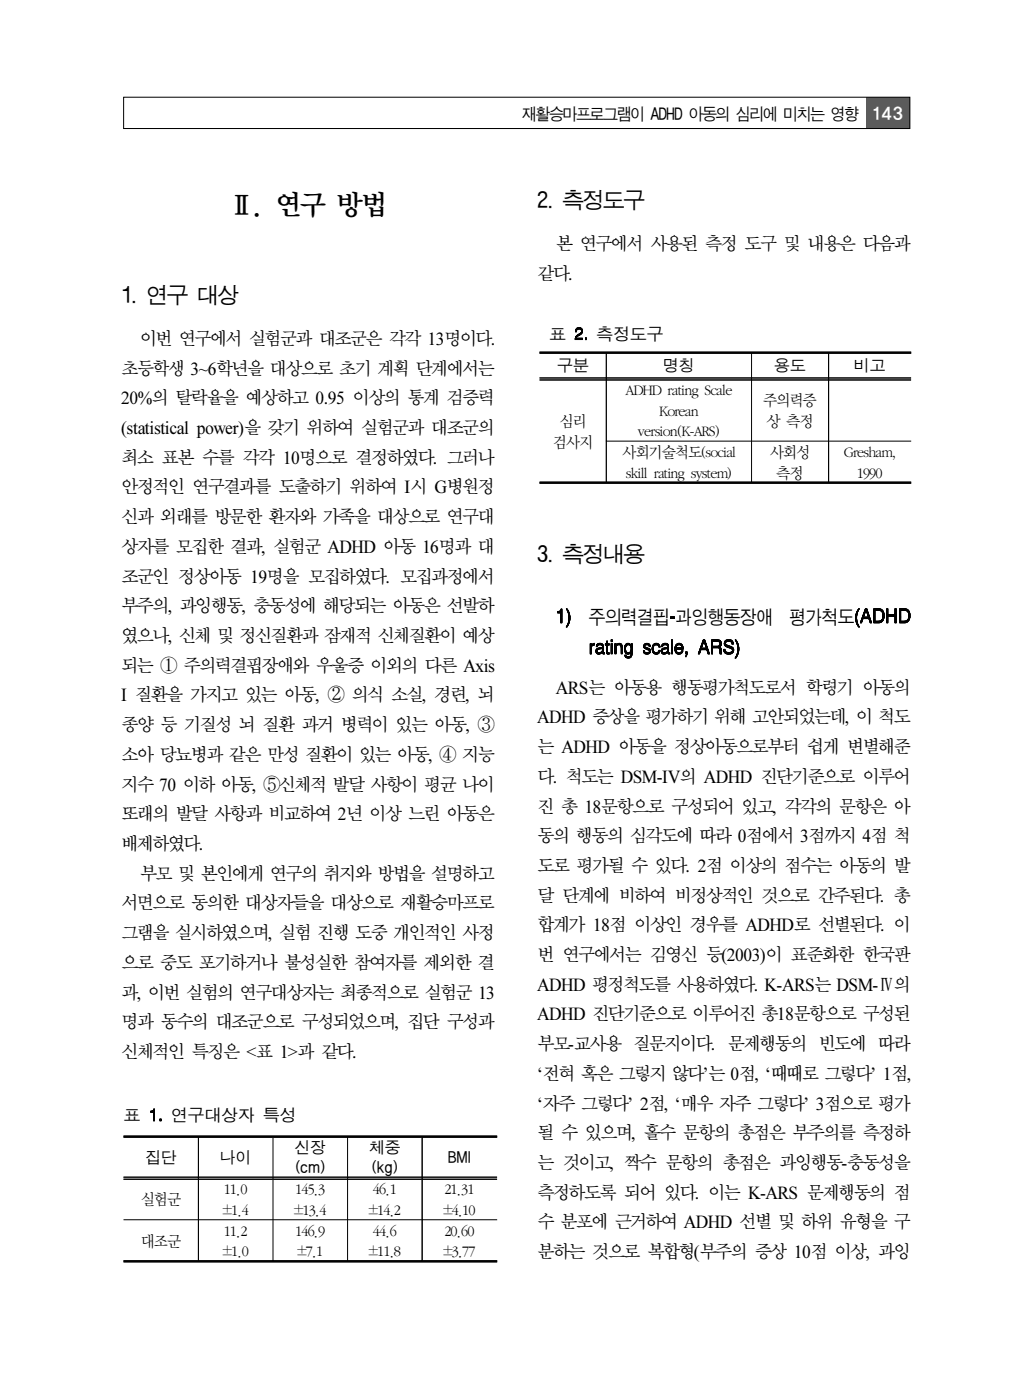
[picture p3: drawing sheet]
<svg xmlns="http://www.w3.org/2000/svg" width="196mm" height="266mm" viewBox="0 0 196 266" stroke-linecap="round" stroke-linejoin="round" font-family="sans-serif">
<defs><g id="words">
<text font-size="5.3" x="43.3" y="40.5">Ⅱ. 연구 방법</text>
<g font-size="4.2">
<text x="102" y="39.6">2. 측정도구</text>
<text x="23" y="57.6">1. 연구 대상</text>
<text x="102" y="106.7">3. 측정내용</text>
</g>
<g font-size="3.7">
<text x="111.8" y="118.4">주의력결핍 과잉행동장애</text>
<text x="149.9" y="118.4">평가척도</text>
</g>
<text font-size="3.5" fill="#fff" x="165.7" y="22.6">143</text>
<g font-size="3.5">
<text x="105.5" y="47.5">본 연구에서 사용된 측정 도구 및 내용은 다음과</text>
<text x="102" y="53.2">같다.</text>
<text x="26.5" y="65.5">이번 연구에서 실험군과 대조군은 각각 13명이다.</text>
<text x="23" y="71.2">초등학생 3~6학년을 대상으로 초기 계획 단계에서는</text>
<text x="23" y="76.8">20%의 탈락율을 예상하고 0.95 이상의 통계 검증력</text>
<text x="23" y="82.5">(statistical power)을 갖기 위하여 실험군과 대조군의</text>
<text x="23" y="88.1">최소 표본 수를 각각 10명으로 결정하였다. 그러나</text>
<text x="23" y="93.7">안정적인 연구결과를 도출하기 위하여 I시 G병원정</text>
<text x="23" y="99.4">신과 외래를 방문한 환자와 가족을 대상으로 연구대</text>
<text x="23" y="105">상자를 모집한 결과, 실험군 ADHD 아동 16명과 대</text>
<text x="23" y="110.7">조군인 정상아동 19명을 모집하였다. 모집과정에서</text>
<text x="23" y="116.3">부주의, 과잉행동, 충동성에 해당되는 아동은 선발하</text>
<text x="23" y="122">였으나, 신체 및 정신질환과 잠재적 신체질환이 예상</text>
<text x="23" y="127.6">되는 ① 주의력결핍장애와 우울증 이외의 다른 Axis</text>
<text x="105.5" y="131.8">ARS는 아동용 행동평가척도로서 학령기 아동의</text>
<text x="23" y="133.3">I 질환을 가지고 있는 아동, ② 의식 소실, 경련, 뇌</text>
<text x="102" y="137.5">ADHD 증상을 평가하기 위해 고안되었는데, 이 척도</text>
<text x="23" y="138.9">종양 등 기질성 뇌 질환 과거 병력이 있는 아동, ③</text>
<text x="102" y="143.1">는 ADHD 아동을 정상아동으로부터 쉽게 변별해준</text>
<text x="23" y="144.5">소아 당뇨병과 같은 만성 질환이 있는 아동, ④ 지능</text>
<text x="102" y="148.7">다. 척도는 DSM-IV의 ADHD 진단기준으로 이루어</text>
<text x="23" y="155.8">또래의 발달 사항과 비교하여 2년 이상 느린 아동은</text>
<text x="23" y="150.2">지수 70 이하 아동, ⑤신체적 발달 사항이 평균 나이</text>
<text x="102" y="154.4">진 총 18문항으로 구성되어 있고, 각각의 문항은 아</text>
<text x="23" y="161.5">배제하였다.</text>
<text x="102" y="160">동의 행동의 심각도에 따라 0점에서 3점까지 4점 척</text>
<text x="26.5" y="167.1">부모 및 본인에게 연구의 취지와 방법을 설명하고</text>
<text x="102" y="165.7">도로 평가될 수 있다. 2점 이상의 점수는 아동의 발</text>
<text x="23" y="172.8">서면으로 동의한 대상자들을 대상으로 재활승마프로</text>
<text x="102" y="171.3">달 단계에 비하여 비정상적인 것으로 간주된다. 총</text>
<text x="23" y="178.4">그램을 실시하였으며, 실험 진행 도중 개인적인 사정</text>
<text x="102" y="176.9">합계가 18점 이상인 경우를 ADHD로 선별된다. 이</text>
<text x="23" y="184.1">으로 중도 포기하거나 불성실한 참여자를 제외한 결</text>
<text x="102" y="182.6">번 연구에서는 김영신 등(2003)이 표준화한 한국판</text>
<text x="23" y="189.7">과, 이번 실험의 연구대상자는 최종적으로 실험군 13</text>
<text x="102" y="188.3">ADHD 평정척도를 사용하였다. K-ARS는 DSM-Ⅳ의</text>
<text x="23" y="195.3">명과 동수의 대조군으로 구성되었으며, 집단 구성과</text>
<text x="102" y="193.9">ADHD 진단기준으로 이루어진 총18문항으로 구성된</text>
<text x="23" y="201">신체적인 특징은 &lt;표 1&gt;과 같다.</text>
<text x="102" y="199.5">부모-교사용 질문지이다. 문제행동의 빈도에 따라</text>
<text x="102" y="205.2">‘전혀 혹은 그렇지 않다’는 0점, ‘때때로 그렇다’ 1점,</text>
<text x="102" y="210.8">‘자주 그렇다’ 2점, ‘매우 자주 그렇다’ 3점으로 평가</text>
<text x="102" y="216.5">될 수 있으며, 홀수 문항의 총점은 부주의를 측정하</text>
<text x="102" y="222.1">는 것이고, 짝수 문항의 총점은 과잉행동-충동성을</text>
<text x="102" y="227.7">측정하도록 되어 있다. 이는 K-ARS 문제행동의 점</text>
<text x="102" y="233.4">수 분포에 근거하여 ADHD 선별 및 하위 유형을 구</text>
<text x="102" y="239.1">분하는 것으로 복합형(부주의 증상 10점 이상, 과잉</text>
</g>
<g font-size="3.2">
<text x="99.1" y="22.7">재활승마프로그램이 ADHD 아동의 심리에 미치는 영향</text>
<text x="104.3" y="64.6">표</text>
<text x="113.3" y="64.6">측정도구</text>
<text x="23.5" y="213">표</text>
<text x="32.5" y="213">연구대상자 특성</text>
</g>
<g font-size="3">
<text x="105.8" y="70.6">구분</text>
<text x="125.9" y="70.6">명칭</text>
<text x="147" y="70.6">용도</text>
<text x="162.1" y="70.6">비고</text>
<text x="118.7" y="75.1">ADHD rating Scale</text>
<text x="144.8" y="77">주의력증</text>
<text x="106.2" y="81">심리</text>
<text x="121.1" y="82.9">version(K-ARS)</text>
<text x="125.2" y="79">Korean</text>
<text x="145.5" y="80.9">상 측정</text>
<text x="104.9" y="84.9">검사지</text>
<text x="118.1" y="86.9">사회기술척도(social</text>
<text x="146.1" y="86.9">사회성</text>
<text x="160.2" y="86.9">Gresham,</text>
<text x="118.8" y="90.8">skill rating system)</text>
<text x="147.3" y="90.8">측정</text>
<text x="162.7" y="90.8">1990</text>
<text x="27.6" y="221">집단</text>
<text x="41.8" y="221">나이</text>
<text x="55.9" y="219">신장</text>
<text x="70.1" y="219">체중</text>
<text x="85" y="221">BMI</text>
<text x="42.5" y="226.9">11.0</text>
<text x="56" y="226.9">145.3</text>
<text x="56.1" y="222.9">(cm)</text>
<text x="70.6" y="222.9">(kg)</text>
<text x="70.8" y="226.9">46.1</text>
<text x="84.4" y="226.9">21.31</text>
<text x="26.7" y="228.8">실험군</text>
<text x="42.2" y="230.8">±1.4</text>
<text x="55.8" y="230.8">±13.4</text>
<text x="70" y="230.8">±14.2</text>
<text x="84.1" y="230.8">±4.10</text>
<text x="26.7" y="236.7">대조군</text>
<text x="42.2" y="238.7">±1.0</text>
<text x="42.5" y="234.8">11.2</text>
<text x="56" y="234.8">146.9</text>
<text x="56.4" y="238.7">±7.1</text>
<text x="70" y="238.7">±11.8</text>
<text x="70.8" y="234.8">44.6</text>
<text x="84.1" y="238.7">±3.77</text>
<text x="84.4" y="234.8">20.60</text>
</g>
</g></defs>
<path d="M164.5 18.5h8.2v5.9h-8.2z" fill="#5d5d5d"/>
<g fill="none" stroke="#000" stroke-width=".19">
<path d="M23.5 18.5h149.3v5.9h-149.3zM102.4 71.8h70.6M102.4 72.2h70.6M109.2 64.3h1.5M109.2 64.4h1.5M109.2 64.5h1.5M109.2 64.2h.3M109.2 62.9h.3M109.2 63h.3M109.3 62.7h.3M109.3 62.5h1.3M109.4 62.5h1.1"/>
<path d="M109.4 62.4h1.1M109.5 62.4h.9M109.5 64.1l-.3 .1M109.5 62.9h-.3M109.5 62.3h.9M109.5 62.8h-.3M109.5 64.1h-.3M109.6 62.7l-.4 .1M109.6 64h-.4M109.6 64h-.3M109.6 62.3h.7M109.6 62.6l-.3 .1"/>
<path d="M109.6 63.9l-.3 .1M109.7 62.6h-.4M109.7 63.9h-.4M109.7 62.2h.5M109.8 62.5l-.5 .1M109.8 63.8l-.4 .1M109.9 63.8h-.5M109.9 63.7l-.4 .1M110 63.4h.5M110.1 63.7h-.6M110.1 62.5l.5 .1M110.2 63.6l-.6 .1"/>
<path d="M110.2 63.6h-.6M110.2 62.6h.4M110.2 63.2h.4M110.3 62.6l.3 .1M110.3 63.2h.3M110.3 63.6h-.6M110.3 62.7h.3M110.3 62.7l.4 .1M110.4 62.8h.3M110.4 63h.3M110.4 63.5h-.6M110.4 62.9h.3"/>
<path d="M110.4 63.5h-.5M110.5 63.4h-.5M110.6 63.3h-.5M110.6 63.3h-.4M110.6 63.1l-.3 .1M110.7 63.1h-.4M111.1 64.2h.3M111.1 64.3h.3M111.1 64.4h.3M111.1 64.5h.3M115.1 67v24.7M142.7 67v24.7"/>
<path d="M157.3 67v24.7M115.1 83.8h57.9M105.8 116.2h.9M105.8 116.3h.9M105.8 116.4h.9M106.3 116.1h.4M106.3 116h.4M106.4 116h.3M106.4 115.9h.3M106.4 117.8h.3M106.4 117.9h.3M106.4 118h.3"/>
<path d="M106.4 118.1h.3M106.4 118.2h.3M106.4 118.3h.3M106.4 116.5h.3M106.4 116.6h.3M106.4 116.7h.3M106.4 116.8h.3M106.4 116.9h.3M106.4 117h.3M106.4 117.1h.3M106.4 117.2h.3M106.4 117.3h.3"/>
<path d="M106.4 117.4h.3M106.4 117.5h.3M106.4 117.6h.3M106.4 117.7h.3M106.5 115.8h.2M106.5 115.7h.2M106.7 116.2h-.9M106.7 116.1h-.5M107.4 119.1h.3M107.5 115.6h.2M107.5 115.7h.2M107.5 115.8h.3"/>
<path d="M107.5 119h.3M107.6 115.8h.2M107.6 115.9h.2M107.6 115.9h.3M107.6 115.9l.3 .1M107.7 118.8h.2M107.7 116h.3M107.7 116.1h.3M107.7 118.7h.3M107.7 116.1l.3 .1M107.7 119.1h-.2M107.8 116.2h.2"/>
<path d="M107.8 116.2h.3M107.8 118.5h.2M107.8 119l-.3 .1M107.8 116.3h.3M107.8 116.3l.3 .1M107.8 118.4h.3M107.8 119h-.3M107.8 116.4h.3M107.8 116.4l.3 .1M107.8 118.3h.3M107.8 118.9h-.2M107.8 116.5h.3"/>
<path d="M107.9 116.5h.3M107.9 116.6h.3M107.9 118.8l-.3 .1M107.9 118.1h.3M107.9 118.2h.3M107.9 116.7h.3M107.9 118.8h-.3M107.9 118h.3M107.9 116.8h.3M107.9 116.9h.3M107.9 117.9h.3M108 117h.3"/>
<path d="M108 117.1h.3M108 117.7h.3M108 117.2h.3M108 117.3h.3M108 117.4h.3M108 117.5h.3M108 117.6h.3M108 118.7h-.3M108 118.6h-.3M108 118.6h-.2M108.1 118.5h-.3M108.1 118.4h-.3"/>
<path d="M108.1 118.3h-.3M108.2 118.2l-.3 .1M108.2 118.1h-.3M108.2 117.9h-.3M108.3 117.8h-.4M127.3 117.2h.8M127.3 117.3h.8M127.3 117.4h.8M127.3 117.5h.8M162.4 117.7h.4M162.4 117l.3 .1M162.4 117.1h.3"/>
<path d="M162.4 117.2h.3M162.4 116.9h.4M162.4 117h.4M162.4 117.8h.4M162.5 116.8h.3M162.5 116.9h.3M162.5 118h.3M162.5 116.7h.3M162.5 118.1h.3M162.5 118.2h.3M162.5 118.2l.3 .1M162.5 118.3h.4"/>
<path d="M162.6 118.3h.3M162.6 118.4h.3M162.6 118.5h.3M162.6 116.2l.3 .1M162.6 118.6h.3M162.7 116.2h.2M162.7 118.6h.3M162.7 118.7h.3M162.7 117.7h-.3M162.7 117.6h-.3M162.7 117.5l-.3 .1M162.7 117.5h-.3"/>
<path d="M162.7 117.4h-.3M162.7 117.3l-.3 .1M162.7 117.3h-.3M162.7 117.2l-.3 .1M162.7 117.2h-.3M162.8 118.8h.2M162.8 117.9h-.4M162.8 116.8h-.3M162.8 118.8h.3M162.8 117.9h-.3M162.8 116.7h-.3M162.8 116.6h-.3"/>
<path d="M162.8 118.8l.3 .1M162.8 116.5l-.3 .1M162.8 116.5h-.3M162.8 118.9h.3M162.9 116.4l-.3 .1M162.9 116.4h-.3M162.9 116.3l-.3 .1M162.9 119h.2M162.9 119h.3M162.9 116.3h-.3M162.9 119l.3 .1M163 116.1l-.3 .1"/>
<path d="M163 119.1h.2M163 116.1h-.3M163 119.1h.3M163 115.6h.2M163 116h-.2M163.1 115.9l-.3 .1M163.1 115.9h-.3M163.1 115.9h-.2M163.1 115.8h-.2M163.2 115.8h-.3M163.2 115.7h-.3M163.2 115.7h-.2"/>
<path d="M163.3 118.3h.4M163.3 118.3h.3M163.4 118.1h.3M163.4 118h.3M163.4 118h.4M163.5 117.8h.3M163.5 117.7h.4M163.6 117.6h1.7M163.6 117.5h1.7M163.6 117.4h1.6M163.7 117.3h1.5M163.7 118.2h-.4"/>
<path d="M163.7 118.1h-.3M163.7 117.2h.4M163.7 117.1h.4M163.8 117h.3M163.8 118h-.4M163.8 117.9h-.4M163.8 117.9h-.3M163.8 116.8h.4M163.8 116.9h.3M163.9 117.7h-.4M163.9 117.6h-.3M164 116.3h.4"/>
<path d="M164 117.2h-.3M164.1 116.2h.3M164.1 117.1h-.4M164.1 116.1h.7M164.1 116.9h-.3M164.2 115.9h.5M164.2 116.8h-.3M164.2 116.7h-.3M164.2 116.6h-.3M164.3 116.6h-.4M164.3 115.7h.4M164.3 116.5l-.4 .1"/>
<path d="M164.3 116.5h-.3M164.3 115.6h.3M164.3 116.4l-.3 .1M164.3 116.4h-.3M164.3 116.3l-.3 .1M164.3 116.3h-.3M164.4 116.1l-.3 .1M164.4 116.1h-.3M164.5 116.1h.3M164.5 116.2h.3M164.5 116.3l.4 .1M164.5 116.3h.4"/>
<path d="M164.5 116.4h.4M164.6 116.5l.4 .1M164.6 116.5h.3M164.6 116.6h.4M164.7 116.7h.3M164.7 115.7h-.5M164.7 116.8h.3M164.7 115.8h-.5M164.7 116.9h.4M164.7 115.9h-.5M164.7 115.9l-.6 .1M164.7 117h.4"/>
<path d="M164.8 116h-.7M164.8 117h.3M164.8 117l.3 .1M164.8 116.1h-.3M164.8 117.1h.3M164.8 117.2h.3M164.8 116.2l-.3 .1M164.9 116.4l-.3 .1M164.9 117.6h.4M165 117.7h.4M165 117.7h.3M165 116.6h-.4"/>
<path d="M165 117.8h.4M165 117.9h.4M165.1 118h.3M165.1 118l.4 .1M165.1 118.1h.4M165.1 118.2h.4M165.1 118.2l.4 .1M165.2 118.3h.3M165.2 117.2h-.4M165.2 117.3h-1.5M165.2 117.4h-1.6M165.3 117.6h-.3"/>
<path d="M165.9 117.7h.3M165.9 116.7h.3M165.9 116.2h.3M165.9 115.9h1.7M165.9 115.9h1.6M165.9 115.8h1.6M165.9 116.8h.3M165.9 116.9h.3M165.9 115.8h1.5M165.9 117h.3M165.9 115.7h1.4M165.9 118.2h1.4"/>
<path d="M165.9 115.6h1.1M165.9 115.7h1.3M165.9 117l.3 .1M165.9 118h.3M165.9 118h1.7M165.9 118.3h1.1M165.9 117.8h.3M165.9 117.1h.3M165.9 117.2h.3M166.2 117.7h-.3M166.2 117.6h-.3M166.2 116.1l-.3 .1"/>
<path d="M166.2 116.7h-.3M166.2 116.6h-.3M166.2 116.1h-.3M166.2 117.5l-.3 .1M166.2 116h-.3M166.2 116.5l-.3 .1M166.2 117.5h-.3M166.2 116.5h-.3M166.2 117.4h-.3M166.2 116.4l-.3 .1M166.2 116.4h-.3M166.2 117.3l-.3 .1"/>
<path d="M166.2 116.3l-.3 .1M166.2 117.3h-.3M166.2 116.3h-.3M166.2 117.2l-.3 .1M166.2 116.2l-.3 .1M166.2 117.9h-.3M166.2 117.2h-.3M167 116h.7M167.2 116.1h.5M167.2 118.3h-1.3M167.3 116.1h.4M167.3 116.1l.5 .1"/>
<path d="M167.3 117.8h.4M167.3 117.8h.5M167.4 116.2h.4M167.4 118.2h-1.5M167.5 118.1l-1.6 .1M167.5 116.4h.4M167.5 116.5l.4 .1M167.5 118.1h-1.6M167.6 118l-1.7 .1M167.6 117.2h.3M167.6 116.8h.3M167.6 116.9h.3"/>
<path d="M167.6 117h.3M167.6 117l.3 .1M167.6 117.1h.3M167.6 116h-1.7M167.7 118h-.7M167.7 117.9h-.6M167.7 117.9h-.4M167.8 117.7h-.4M167.8 117.6h-.3M167.8 116.3h-.4M167.9 117.6h-.4M167.9 116.3h-.4"/>
<path d="M167.9 117.5l-.4 .1M167.9 116.4l-.4 .1M167.9 117.5h-.4M167.9 116.5h-.4M167.9 117.4h-.4M167.9 116.6h-.3M167.9 117.4h-.3M167.9 117.3l-.3 .1M167.9 117.3h-.3M167.9 116.7h-.3M167.9 117.2l-.3 .1M167.9 117.2h-.3"/>
<path d="M168.3 117.7h.3M168.3 116.1l.3 .1M168.3 116.2h.3M168.3 116h.3M168.3 116.8h1.9M168.3 116.9h1.9M168.3 117h1.9M168.3 118.1h.3M168.3 118.2h.3M168.3 118.2l.3 .1M168.3 115.6h.3M168.3 115.7h.3"/>
<path d="M168.3 118.3h.3M168.3 117l1.9 .1M168.3 118h.3M168.3 117.8h.3M168.3 117.1h1.9M168.3 117.2h.3M168.6 117.7h-.3M168.6 117.6h-.3M168.6 116.7h-.3M168.6 116.6h-.3M168.6 116.1h-.3M168.6 117.5l-.3 .1"/>
<path d="M168.6 116.5l-.3 .1M168.6 117.5h-.3M168.6 115.9l-.3 .1M168.6 116.5h-.3M168.6 117.4h-.3M168.6 115.9h-.3M168.6 116.4l-.3 .1M168.6 116.4h-.3M168.6 115.8h-.3M168.6 117.3l-.3 .1M168.6 116.3l-.3 .1M168.6 117.3h-.3"/>
<path d="M168.6 116.3h-.3M168.6 117.2l-.3 .1M168.6 115.7h-.3M168.6 116.2l-.3 .1M168.6 118.1h-.3M168.6 117.9h-.3M168.6 117.2h-.3M169.9 117.7h.3M169.9 116.1l.3 .1M169.9 116.2h.3M169.9 116h.3M169.9 118.1h.3"/>
<path d="M169.9 118.2h.3M169.9 118.2l.3 .1M169.9 115.6h.3M169.9 115.7h.3M169.9 118.3h.3M169.9 118h.3M169.9 117.8h.3M169.9 117.2h.3M170.2 117.7h-.3M170.2 117.6h-.3M170.2 116.7h-.3M170.2 116.6h-.3"/>
<path d="M170.2 116.1h-.3M170.2 117.5l-.3 .1M170.2 116.5l-.3 .1M170.2 117.5h-.3M170.2 115.9l-.3 .1M170.2 116.5h-.3M170.2 117.4h-.3M170.2 115.9h-.3M170.2 116.4l-.3 .1M170.2 116.4h-.3M170.2 115.8h-.3M170.2 117.3l-.3 .1"/>
<path d="M170.2 116.3l-.3 .1M170.2 117.3h-.3M170.2 116.3h-.3M170.2 117.2l-.3 .1M170.2 115.7h-.3M170.2 116.2l-.3 .1M170.2 118.1h-.3M170.2 117.9h-.3M170.2 117.2h-.3M170.8 117.7h.3M170.8 116.1l.3 .1M170.8 116.2h.3"/>
<path d="M170.8 116h.3M170.8 115.9h1.7M170.8 115.9h1.6M170.8 115.8h1.6M170.8 116.8h.3M170.8 116.9h.3M170.8 115.8h1.5M170.8 117h.3M170.8 115.7h1.4M170.8 118.2h1.5M170.8 115.6h1.1M170.8 115.7h1.3"/>
<path d="M170.8 118.3h1.1M170.8 117l.3 .1M170.8 118h.3M170.8 118h1.7M170.8 117.8h.3M170.8 117.1h.3M170.8 117.2h.3M171.1 117.7h-.3M171.1 117.6h-.3M171.1 116.7h-.3M171.1 116.6h-.3M171.1 116.1h-.3"/>
<path d="M171.1 117.5l-.3 .1M171.1 116.5l-.3 .1M171.1 117.5h-.3M171.1 116.5h-.3M171.1 117.4h-.3M171.1 116.4l-.3 .1M171.1 116.4h-.3M171.1 117.3l-.3 .1M171.1 116.3l-.3 .1M171.1 117.3h-.3M171.1 116.3h-.3M171.1 117.2l-.3 .1"/>
<path d="M171.1 116.2l-.3 .1M171.1 117.9h-.3M171.1 117.2h-.3M172 116h.6M172.1 116.1h.5M172.1 118.3h-1.3M172.2 116.1h.5M172.2 116.1l.5 .1M172.3 117.8h.4M172.3 116.2h.4M172.3 118.2h-1.5M172.4 118.1l-1.6 .1"/>
<path d="M172.4 116.4h.4M172.4 116.5l.4 .1M172.4 118.1h-1.6M172.5 118l-1.7 .1M172.5 116.8h.3M172.5 116.9h.3M172.5 117h.3M172.5 117l.3 .1M172.5 117.1h.3M172.6 116h-1.8M172.6 118h-.7M172.6 117.9h-.6"/>
<path d="M172.6 117.9h-.4M172.7 117.8h-.5M172.7 117.7h-.4M172.7 117.6h-.3M172.7 116.3h-.3M172.8 117.6h-.4M172.8 116.3h-.4M172.8 117.5l-.4 .1M172.8 116.4l-.4 .1M172.8 117.5h-.4M172.8 116.5h-.4M172.8 117.4h-.4"/>
<path d="M172.8 116.6h-.3M172.8 117.4h-.3M172.8 117.3l-.3 .1M172.8 117.3h-.3M172.8 116.7h-.3M172.8 117.2l-.3 .1M172.8 117.2h-.3M112 123.8h.3M112 123.9h.3M112 124.1h.3M112 124.2h.3M112 123.4h.3"/>
<path d="M112 122.4h.3M112 122.5l.9 .1M112 123.2h.3M112 123.3h.3M112 123.5h.3M112 122.3h.3M112 123.1h.3M112 122.9h.4M112 123h.3M112 122.5h.3M112.3 123.8h-.3M112.3 123.7l-.3 .1"/>
<path d="M112.3 123.7h-.3M112.3 124.1h-.3M112.3 124l-.3 .1M112.3 123.4h-.3M112.3 123.6h-.3M112.3 124h-.3M112.3 122.3h-.3M112.3 123.2h-.3M112.3 123.5h-.3M112.3 123.9h-.3M112.4 122.9h-.4M112.4 122.8l-.4 .1"/>
<path d="M112.4 122.8h-.4M112.4 122.4h.5M112.5 122.7l-.5 .1M112.5 122.4h.4M112.5 122.7h-.5M112.6 122.7h-.6M112.6 122.3h.3M112.8 122.6h-.8M112.9 122.2l-.2 .1M112.9 122.3h-.4M112.9 122.5h-.9M112.9 122.5h-.5"/>
<path d="M113.1 123.8h.3M113.1 123.8l.4 .1M113.1 123.9h.4M113.1 124h1.7M113.2 124h1.1M113.2 124.1h1M113.2 122.5h.5M113.3 124.2h.8M113.3 123.2h1.3M113.3 122.4h1.2M113.4 124.2h.6M113.4 122.4h1"/>
<path d="M113.4 123.7l-.3 .1M113.4 123.7h-.3M113.4 123.6h-.3M113.4 122.3h1M113.5 124.3h.4M113.5 123.5l-.4 .1M113.5 122.8l-.3 .1M113.5 122.8h-.3M113.5 123.5h-.4M113.5 122.7l-.3 .1M113.5 122.3h.8M113.5 122.7h-.3"/>
<path d="M113.5 123.1h1.1M113.6 123.4h-.5M113.6 122.6h-.4M113.6 124.3h.1M113.6 122.3h.6M113.7 123.4h-.5M113.9 123.3h-.7M114 123.9h.6M114.1 123.9h.5M114.1 122.5l.5 .1M114.2 123.9h.4M114.2 123.3h-1"/>
<path d="M114.2 122.6h.4M114.3 122.7h.3M114.3 122.9h.3M114.3 123.4h.3M114.3 123.3h.3M114.3 123.5h.3M114.3 124h.5M114.4 124.1h.4M114.4 124.2h.4M114.5 122.5h-1.2M114.6 124.3h.2M114.6 122.5h-1.4"/>
<path d="M114.6 122.7h-.3M114.6 123.8h-.4M114.6 122.8l-.3 .1M114.6 123.7l-.4 .1M114.6 122.8h-.3M114.6 122.7l-.3 .1M114.6 123.7h-.3M114.6 123.4h-.3M114.6 123.6h-.3M114.6 123.3h-.3M114.6 123.2h-1.2M114.6 123.1h-.9"/>
<path d="M114.6 123h-.4M114.6 123l-.7 .1M114.9 122.5l.8 .1M114.9 122.4h.8M114.9 122.3h.8M115.1 122.9h.3M115.1 123.8h.3M115.1 123.8l.3 .1M115.1 123.9h.3M115.1 123.4h.3M115.1 124h.6M115.1 121.8h.3"/>
<path d="M115.1 121.9h.3M115.1 122h.3M115.1 122.1h.3M115.1 122.2h.3M115.1 123.2h.3M115.1 123.3h.3M115.1 123.5h.3M115.1 123.9h.4M115.1 123.1h.3M115.1 123h.3M115.1 124.1h.6M115.2 124.1h.5"/>
<path d="M115.2 124.2h.5M115.3 124.3h.4M115.4 122.8l-.3 .1M115.4 123.7l-.3 .1M115.4 122.8h-.3M115.4 122.7l-.3 .1M115.4 123.7h-.3M115.4 122.7h-.3M115.4 123.4h-.3M115.4 123.6h-.3M115.4 122.2h-.3M115.4 123.3h-.3"/>
<path d="M115.4 123.2h-.3M115.4 122.6h-.3M115.4 123.1h-.3M115.7 122.3h-.8M115.7 122.5h-.8M116 122.9h.3M116 123.8h.3M116 123.9h.3M116 123.4h.3M116 124.1h.3M116 124.2h.3M116 122.5l.3 .1"/>
<path d="M116 121.6h.3M116 121.7h.3M116 121.8h.3M116 121.9h.3M116 122.4h.3M116 123.2h.3M116 123.3h.3M116 123.5h.3M116 122.3h.3M116 123.1h.3M116 123h.3M116.3 122.8l-.3 .1"/>
<path d="M116.3 123.7l-.3 .1M116.3 122.8h-.3M116.3 122.7l-.3 .1M116.3 123.7h-.3M116.3 122.7h-.3M116.3 124l-.3 .1M116.3 123.4h-.3M116.3 123.6h-.3M116.3 124h-.3M116.3 122.3h-.3M116.3 123.3h-.3M116.3 122.5h-.3"/>
<path d="M116.3 123.2h-.3M116.3 122.6h-.3M116.3 123.1h-.3M116.3 123.9h-.3M116.7 123.8h.3M116.7 123.9h.3M116.7 123.4h.3M116.7 124.1h.3M116.7 124.2h.3M116.7 122.5h.6M116.7 122.4h.3M116.7 122.5h1.4"/>
<path d="M116.7 123.2h.3M116.7 123.3h.3M116.7 123.5h.3M116.7 122.3h.3M116.7 123.1h.3M116.7 122.9h.3M116.7 123h.3M117 123.7l-.3 .1M117 123.7h-.3M117 124l-.3 .1M117 123.4h-.3M117 123.6h-.3"/>
<path d="M117 124h-.3M117 122.3h-.3M117 123.3h-.3M117 123.2h-.3M117 123.1h-.3M117 123.9h-.3M117 122.5h-.3M117.1 122.9h-.4M117.1 122.8l-.4 .1M117.1 122.8h-.4M117.1 122.7l-.4 .1M117.1 122.5h1"/>
<path d="M117.1 122.7h-.4M117.1 122.4h1M117.2 122.7h-.5M117.2 122.4h.8M117.2 122.3h.8M117.2 122.6h-.5M117.3 122.3h.6M117.4 122.3h.4M117.7 122.5l.5 .1M117.8 122.6h.4M117.9 122.9h.3M117.9 123h.3"/>
<path d="M117.9 123.8h.3M117.9 123.9h.3M117.9 123.4h.3M117.9 124.1h.3M117.9 124.2h.3M117.9 123.2h.3M117.9 123.3h.3M117.9 123.5h.3M117.9 123.1h.3M118.2 122.7h-.4M118.2 122.8l-.3 .1M118.2 123.7l-.3 .1"/>
<path d="M118.2 122.8h-.3M118.2 123.7h-.3M118.2 122.7l-.3 .1M118.2 124l-.3 .1M118.2 123.4h-.3M118.2 123.6h-.3M118.2 124h-.3M118.2 123.3h-.3M118.2 123.2h-.3M118.2 123.1h-.3M118.2 123.9h-.3M118.5 123.3h.4"/>
<path d="M118.5 123.2h.3M118.5 123.3h.3M118.5 123.1h.4M118.5 123.4h.4M118.5 123.5h.4M118.5 122.9h.4M118.5 123h.4M118.6 123.7h.3M118.6 123.6h.3M118.6 123.8h.3M118.6 124.5h.3M118.6 123.8h.4"/>
<path d="M118.6 124.5l.3 .1M118.6 124.6h.4M118.6 123.8l.4 .1M118.6 123.9h.4M118.6 124.6l.4 .1M118.6 124.7h.4M118.6 123.9h.5M118.7 124.7l1.2 .1M118.7 124h1.4M118.7 124.8h1.2M118.7 122.5h1M118.7 122.4h1"/>
<path d="M118.8 124.1h.9M118.8 124.9h1M118.8 124.2h.8M118.8 122.4h.9M118.9 123.4h-.4M118.9 123.2h-.4M118.9 123.1h-.4M118.9 122.3h.7M118.9 123h-.4M118.9 122.9h-.3M118.9 122.8l-.3 .1M118.9 124.2h.6"/>
<path d="M118.9 123.7h-.3M118.9 122.8h-.3M118.9 122.7l-.3 .1M118.9 122.3h.6M118.9 125h.8M119 122.7h-.4M119 124.3h.5M119 122.3h.5M119.1 125h.4M119.1 122.6h-.5M119.1 122.5l-.4 .1M119.2 124.3h.1"/>
<path d="M119.5 122.5l.6 .1M119.5 122.6h.6M119.6 123.9h.5M119.6 124.7h.4M119.6 122.7h.5M119.7 123.8h.4M119.7 124.6h.3M119.7 122.7h.4M119.7 122.8h.4M119.7 124.1h-1M119.7 124.5h.3M119.7 122.9h.4"/>
<path d="M119.7 124.4h.4M119.8 123.4h.3M119.8 124.3h.3M119.8 123.5h.3M119.8 123h.3M119.8 123.1h.3M119.8 124.1h.3M119.8 124.2h.3M119.8 123.2h.3M119.8 123.3h.3M119.8 122.3h.3M119.8 122.4h.3"/>
<path d="M120 124.7h-.5M120.1 123.7l-.4 .1M120.1 122.8h-.4M120.1 123.7h-.4M120.1 124.3h-.3M120.1 122.7h-.4M120.1 123.4h-.3M120.1 123.6h-.4M120.1 123.3h-.3M120.1 122.5h-1.4M120.1 123.2h-.3M120.1 123.9h-.6"/>
<path d="M120.1 122.5h-.3M122.1 123.6h.3M122.1 123.7h.3M122.1 123.7l.3 .1M122.1 123.9h.4M122.2 122.8h.3M122.2 123.9h.4M122.2 122.7h.3M122.2 122.8l.3 .1M122.2 122.9h.4M122.2 122.9l.4 .1M122.2 123h.6"/>
<path d="M122.2 122.5h1.2M122.2 124h1.3M122.2 123l.7 .1M122.2 124.1h1.2M122.3 122.5h1.1M122.3 123.1h.7M122.3 122.4h1.1M122.3 124.1h1.1M122.3 123.1h.8M122.3 122.4h1M122.3 124.2h1M122.3 123.2h.9"/>
<path d="M122.4 122.3h.9M122.4 122.7l-.2 .1M122.4 124.2h.8M122.4 123.2h.9M122.4 123.8h-.3M122.5 122.3h.7M122.5 123.8l-.4 .1M122.5 123.3h.9M122.6 122.6h-.4M122.6 124.3h.5M122.6 123.3h.8M122.6 122.3h.5"/>
<path d="M122.6 122.5l-.4 .1M122.7 123.4h.8M122.9 123.4h.6M123 123.5h.5M123 122.5h.5M123.1 123.5h.5M123.1 122.6h.4M123.2 122.7h.3M123.2 123.9h.3M123.2 122.8h.3M123.2 123.6h.4M123.3 123.7h.3"/>
<path d="M123.3 123.7l.3 .1M123.5 124h-1.3M123.5 122.7l-.3 .1M123.5 123.9h-.4M123.5 123.8l-.3 .1M123.6 123.8h-.4M123.8 123.3h.3M123.8 123.2h.3M123.8 123.5h.3M123.8 123h.3M123.8 123.1h.3M123.8 122.9h.3"/>
<path d="M123.8 123.6h.3M123.8 123.7h.3M123.8 122.8h.4M123.8 123.7h.4M123.8 123.7l.4 .1M123.8 123.8h.4M123.9 123.8l.4 .1M123.9 122.7h.4M123.9 123.9h.4M123.9 123.9h.5M124 124h1.3M124 122.5h1.2"/>
<path d="M124 124h1.2M124 124.1h1.2M124 122.4h1.2M124.1 124.1h1M124.1 122.4h1M124.1 123.4h-.3M124.1 123.2h-.3M124.1 123.1h-.3M124.1 123.5l-.3 .1M124.1 124.2h1M124.1 123h-.3M124.2 122.3h.9"/>
<path d="M124.2 122.7l-.4 .1M124.2 124.2h.8M124.2 122.7h-.3M124.2 122.3h.8M124.3 124.3h.6M124.4 122.6h-.5M124.4 122.3h.5M124.5 122.5l-.6 .1M124.5 124.3h.2M124.8 122.5l.5 .1M124.9 122.6h.4M124.9 122.7h.4"/>
<path d="M125 122.7h.3M125 122.8h.4M125 123.8h.3M125 123.7h.4M125.1 122.8l.3 .1M125.1 122.9h.3M125.1 123.7h.3M125.1 123.6h.3M125.1 122.9l.3 .1M125.3 123.9h-.5M125.3 123.9h-.4M125.3 123.8l-.4 .1"/>
<path d="M125.3 123.8h-.3M125.5 123.6h.3M125.5 123.7h.3M125.5 123.8l.4 .1M125.5 123.8h.3M125.5 123.5h.4M125.5 123.9h.4M125.5 124h1.7M125.6 122.8h.3M125.6 122.8l.3 .1M125.6 124h1.1M125.6 124.1h1"/>
<path d="M125.6 122.5h1.4M125.7 122.5h1.2M125.7 124.2h.8M125.7 122.4h1.2M125.8 122.4h1.1M125.8 124.2h.6M125.8 122.3h1M125.9 123.5l-.4 .1M125.9 124.3h.4M125.9 122.3h.8M125.9 122.7l-.3 .1M125.9 123.5h-.4"/>
<path d="M125.9 122.7h-.3M126 123.4h-.5M126 122.6h-.4M126 122.3h.6M126 124.3h.2M126.1 122.5l-.5 .1M126.1 123.4h-.5M126.1 123.1h.9M126.3 123.3h-.7M126.4 123.9h.6M126.5 123.9h.5M126.5 122.5h.5"/>
<path d="M126.6 123.3h-1M126.6 123.9h.4M126.6 123h.4M126.6 122.6h.4M126.6 123.8h.4M126.7 122.7h.3M126.7 123.7h.3M126.7 122.8h.3M126.7 123.5h.3M126.7 122.8l.3 .1M126.7 123.5l.3 .1M126.7 123.3h.3"/>
<path d="M126.7 122.9h.3M126.7 123.6h.3M126.7 122.9l.3 .1M126.7 124h.5M126.8 124.1h.4M126.8 124.2h.4M126.9 124.2h.3M127 124.3h.2M127 122.7l-.3 .1M127 123.4h-.3M127 123.2h-1.3M127 123.2h-1.2"/>
<path d="M127 123.1h-1.1M127 123l-.7 .1M127 123.8h-.4M127.4 122.6h.4M127.4 122.8h.4M127.4 121.6h.4M127.4 121.7h.4M127.4 121.8h.4M127.4 121.9h.4M127.4 122h.4M127.4 122.1h.4M127.4 122.2h.4"/>
<path d="M127.4 122.3h.4M127.4 122.4h.4M127.4 123.5h.4M127.4 122.5h.4M127.4 122.7h.4M127.4 122.8l.4 .1M127.4 123.5l.4 .1M127.4 123.9h.4M127.4 124.1h.4M127.4 124.2h.4M127.4 123.3h.4M127.4 124h.4"/>
<path d="M127.4 122.9h.4M127.4 123.2h.4M127.4 123.6h.4M127.4 122.9l.4 .1M127.4 123.8h.4M127.4 123.1h.4M127.4 123.7h.4M127.4 123h.4M127.8 122.2h-.4M127.8 122.5l-.4 .1M127.8 122.7l-.4 .1M127.8 123.4h-.4"/>
<path d="M127.8 123.2h-.4M127.8 123.1h-.4M127.8 123l-.4 .1M127.8 123.8h-.4M128.1 123.3h1.7M128.1 123.2h1.7M128.1 123.5h.3M128.1 123.5l.3 .1M128.1 123.1h1.7M128.1 122.9h.3M128.1 123.6h.3M128.1 122.9l.3 .1"/>
<path d="M128.1 123.7h.3M128.1 122.8l.3 .1M128.1 123.7h.4M128.1 123.7l.4 .1M128.2 123.8h.3M128.2 122.7h.3M128.2 123.8l.4 .1M128.2 123.9h.4M128.2 123.9h.5M128.2 124h1.4M128.3 124h1.2M128.3 122.5h1.3"/>
<path d="M128.3 122.5h1.2M128.3 124.1h1.2M128.4 122.4h1.1M128.4 124.1h1.1M128.4 123.4h-.3M128.4 123l-.3 .1M128.4 123h-.3M128.4 124.2h1M128.5 122.4h1M128.5 122.8h-.4M128.5 122.7l-.3 .1M128.5 122.3h.9"/>
<path d="M128.5 124.2h.8M128.6 122.7h-.4M128.6 122.3h.7M128.7 122.6h-.5M128.7 124.3h.5M128.7 122.3h.5M128.8 122.5l-.5 .1M128.8 124.3h.2M129.1 122.5h.5M129.2 122.6h.4M129.3 122.7h.4M129.4 122.7l.3 .1"/>
<path d="M129.4 122.8h.3M129.4 122.8l.3 .1M129.4 123.6h.3M129.4 123.7h.3M129.4 122.9h.3M129.4 122.9l.4 .1M129.5 123.1h.3M129.5 123h.3M129.6 123.9h-.4M129.7 123.8l-.4 .1M129.7 123.8h-.4M129.7 123.7l-.4 .1"/>
<path d="M129.7 123.7h-.3M129.8 123.4h-1.7M129.8 123.2h-1.7M129.8 123.1h-1.7M130.2 124.2h.3M130.2 124.8h.1M130.2 123.9h.3M130.2 124h.3M130.2 124.1h.3M130.2 123.8h.3M130.3 124.7l-.1 .1M130.3 124.5h.2"/>
<path d="M130.3 124.4h.2M130.3 124.7h-.1M130.3 124.3h.2M130.3 124.6l-.1 .1M130.4 124.6h-.2M130.4 124.5l-.2 .1M130.5 124.5h-.2M132.6 124.1h.3M132.6 124h.3M132.7 123.9h.3M132.7 123.8h.3M132.7 123.7h.4"/>
<path d="M132.7 123.6h.4M132.8 123.5h.3M132.8 123.4h1.7M132.8 123.3h1.7M132.9 123.3h1.6M132.9 123.2h1.5M132.9 124.2h-.4M132.9 123.1h.4M132.9 123.1h1.5M132.9 123h.4M133 124h-.4M133 123.9h-.4"/>
<path d="M133 122.9h.3M133 123.8l-.3 .1M133.1 123.6l-.4 .1M133.1 122.7h.3M133.1 123.5l-.3 .1M133.1 122.5h.4M133.2 122.5h.3M133.2 122.3h.3M133.2 122.4h.3M133.2 122.2h.4M133.3 122.2h.3M133.3 122.1h.3"/>
<path d="M133.3 123h-.3M133.3 122.9l-.3 .1M133.3 122h.7M133.3 122.8l-.3 .1M133.3 121.9h.7M133.4 122.8h-.4M133.4 121.9h.6M133.4 122.7l-.3 .1M133.4 122.7h-.3M133.4 121.8h.5M133.4 122.6h-.3M133.4 121.7h.5"/>
<path d="M133.5 122.5l-.4 .1M133.5 121.6h.4M133.5 122.4h-.3M133.6 122l-.3 .1M133.7 122l.3 .1M133.7 122.1h.3M133.7 122.1h.4M133.7 122.2h.4M133.8 122.2l.3 .1M133.8 122.3h.3M133.8 122.4h.3M133.8 122.4h.4"/>
<path d="M133.8 122.5h.4M133.9 122.5h.3M133.9 122.6h.3M133.9 122.7h.3M133.9 122.7h.4M133.9 121.7l-.5 .1M134 122.9h.3M134 123.1h.4M134 123h.4M134.2 123.5h.3M134.2 123.5l.4 .1M134.2 123.6h.4"/>
<path d="M134.2 123.7h.4M134.2 123.7l.4 .1M134.3 123.8h.3M134.3 122.8h-.4M134.3 123.8l.3 .1M134.3 123.9h.4M134.3 122.8l-.3 .1M134.3 123h-.3M134.3 124l.4 .1M134.3 124.1h.4M134.4 124.1h.3M134.4 124.2h.3"/>
<path d="M134.4 124.2h.4M134.7 123.9h-.4M134.7 124h-.4M135.1 123.2h.3M135.1 123.1h1.8M135.1 123.1h.3M135.1 123h1.7M135.1 123l1.8 .1M135.1 122.9l1.7 .1M135.1 122.7h.3M135.1 121.9h.3M135.1 124l.3 .1"/>
<path d="M135.1 122h.3M135.1 122.6h.3M135.1 124.1h.3M135.1 121.7l1.7 .1M135.1 121.8h1.8M135.1 121.9h1.8M135.1 122l.3 .1M135.1 122.5h.3M135.1 123.3h.3M135.1 123.4h.3M135.1 123.5h.3M135.1 123.6h.3"/>
<path d="M135.1 123.8l.3 .1M135.1 123.9h.3M135.1 122.1h.3M135.1 122.2h.3M135.1 123.7h.3M135.1 123.8h.3M135.1 124.2h.3M135.1 121.6h1.4M135.1 121.6h1.6M135.1 121.7h1.7M135.1 122.2l.3 .1M135.1 122.3h.3"/>
<path d="M135.1 122.4h.3M135.4 122.7h-.3M135.4 124h-.3M135.4 121.9h-.3M135.4 122.5l-.3 .1M135.4 123.9h-.3M135.4 122.4h-.3M136.4 121.9h.5M136.4 123.1h.5M136.5 121.9l.5 .1M136.5 123.2h.4M136.5 122h.5"/>
<path d="M136.6 123.2h.4M136.6 122l.4 .1M136.6 123.3h.4M136.6 123.4h.4M136.6 124l.4 .1M136.6 122.5h.4M136.6 123.5h.4M136.6 123.6h.4M136.6 123.8l.4 .1M136.6 123.9h.4M136.6 122.1h.4M136.6 123.7h.4"/>
<path d="M136.6 123.8h.4M136.7 124.1h.3M136.7 122.5h.3M136.7 122.1h.3M136.7 122.2h.3M136.7 124.2h.4M136.7 122.2l.3 .1M136.7 122.3h.3M136.7 122.4h.3M136.7 122.9h-1.6M136.8 122.8l-1.7 .1M136.8 122.8h-1.7"/>
<path d="M136.9 122.7l-.6 .1M136.9 122.7h-.5M136.9 122.7h-.4M137 122.6h-.4M137 124h-.4M137 122.5l-.4 .1M137 123.9h-.4M137 122.4h-.3M137.4 123.4h.3M137.4 123.5h.3M137.4 123.5l.3 .1M137.4 123.6h.3"/>
<path d="M137.4 123.6h.4M137.4 123.7h.4M137.4 123.7l.4 .1M137.4 123.8h.5M137.5 123.8l.4 .1M137.5 122.2h.3M137.5 122.2l.3 .1M137.5 122.3h.3M137.5 122.4h.3M137.5 122.4h.4M137.5 122.5h.4M137.5 123.9h.5"/>
<path d="M137.5 122.1h.3M137.5 122.5h.5M137.5 123.9h.7M137.5 122.6h.6M137.5 122.6h.8M137.6 121.9h1.6M137.6 124h1.5M137.6 122.7h.8M137.6 121.8h1.5M137.6 122.7h.9M137.6 124.1h1.5M137.7 122.7l.9 .1"/>
<path d="M137.7 124.1h1.3M137.7 121.7h1.3M137.7 122.8h1.1M137.8 124.2h1.2M137.8 121.7h1.2M137.8 122.8l1.1 .1M137.8 121.6h1.1M137.8 122.1h-.3M137.9 122l-.4 .1M137.9 124.2h1M137.9 122.9h1.1M137.9 122h-.4"/>
<path d="M137.9 121.6h.9M138 122.9l1.1 .1M138 121.9l-.5 .1M138 124.3h.7M138.1 121.9h-.6M138.1 123h1M138.1 121.5h.6M138.3 123l.9 .1M138.3 124.3h.2M138.4 123.1h.9M138.5 123.1h.8M138.6 123.2h.7"/>
<path d="M138.6 121.9h.6M138.7 121.9l.5 .1M138.8 123.2h.5M138.8 122h.4M138.9 122l.4 .1M138.9 123.3h.5M138.9 122.1h.4M138.9 122.2h.4M138.9 122.2l.4 .1M138.9 122.3h.4M138.9 122.4h.4M139 123.4h.4"/>
<path d="M139 123.6h.4M139 123.5h.4M139.2 124h-1.7M139.2 123.9h-.6M139.3 123.9h-.6M139.3 123.8l-.5 .1M139.3 123.8h-.4M139.4 123.7h-.4M139.5 125h.3M139.5 121.6h.3M139.6 121.6h.2M139.6 121.7h.2"/>
<path d="M139.6 121.7h.3M139.6 121.7l.3 .1M139.6 124.9h.3M139.7 121.8h.3M139.7 121.9h.3M139.7 121.9l.3 .1M139.8 122h.3M139.8 122l.3 .1M139.8 122.1h.3M139.8 124.5h.3M139.8 125h-.2M139.8 124.9l-.2 .1"/>
<path d="M139.8 122.2h.3M139.8 122.2l.4 .1M139.9 124.9h-.3M139.9 124.3h.3M139.9 122.3h.3M139.9 124.2h.3M139.9 122.4h.3M139.9 122.5h.3M139.9 124.8h-.2M139.9 124.1h.3M140 122.6h.3M140 124.1h.3"/>
<path d="M140 122.5h.3M140 124.7l-.3 .1M140 122.7h.3M140 122.7l.3 .1M140 123.8l.3 .1M140 123.9h.3M140 124.7h-.3M140 123h.3M140 122.8h.3M140 122.9h.3M140 123.6h.3M140 123.7h.3"/>
<path d="M140 124.6l-.3 .1M140 123.2h.4M140 123.1h.4M140 123.3h.4M140 123.4h.4M140 123.5h.4M140 124.6h-.2M140.1 124.6h-.3M140.1 124.4h-.3M140.1 124.3l-.2 .1M140.2 124.3h-.3M140.2 124.2h-.3"/>
<path d="M140.3 124h-.3M140.3 122.7h-.3M140.3 123.9h-.3M140.3 122.8h-.3M140.3 123.8h-.3M140.3 122.9l-.3 .1M140.4 123l-.4 .1M140.4 123.5l-.4 .1M28.6 211.1h.8M28.6 211.2h.8M28.6 211.3h.8M29 211h.4"/>
<path d="M29.1 210.9h.3M29.1 211.4h.3M29.1 211.5h.3M29.1 211.6h.3M29.1 211.7h.3M29.1 211.8h.3M29.1 211.9h.3M29.1 212h.3M29.1 212.1h.3M29.1 212.2h.3M29.1 212.3h.3M29.1 212.4h.3"/>
<path d="M29.1 212.5h.3M29.1 212.6h.3M29.1 212.7h.3M29.1 212.8h.3M29.1 212.9h.3M29.1 210.8h.3M29.1 210.7h.3M29.4 211.1h-.8M29.4 211l-.5 .1M29.4 211h-.4M30.3 212.6h.3M30.3 212.7h.3"/>
<path d="M30.3 212.8h.3M30.3 212.9h.3M37.7 216v23.6M51.8 216v23.6M66 216v23.6M80.2 216v23.6M23.5 223.7h70.9M23.5 224h70.9M23.5 231.7h70.9"/>
</g>
<path d="M102.4 67h70.6M102.4 91.7h70.6M23.5 216h70.9M23.5 239.6h70.9" fill="none" stroke="#000" stroke-width=".4"/>
<use href="#words"/>
</svg>
